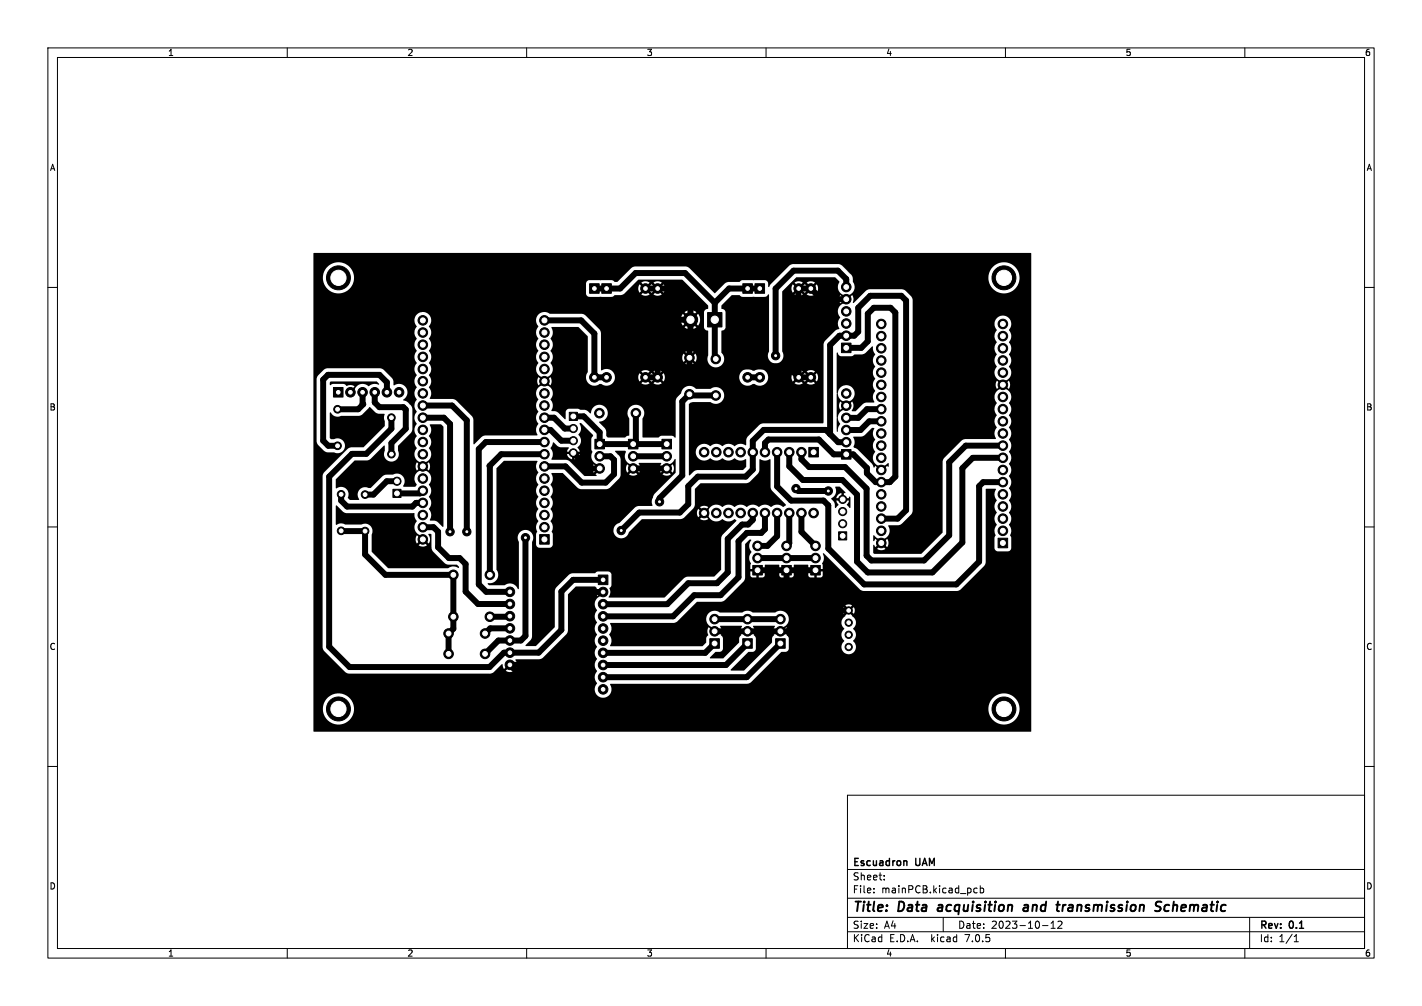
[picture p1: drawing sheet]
<svg xmlns="http://www.w3.org/2000/svg" width="297mm" height="210mm" viewBox="0 0 297 210" stroke-linecap="round" stroke-linejoin="round" font-family="sans-serif">
<defs><g id="words">
<g font-size="2.8">
<text x="178" y="190.8">Title:</text>
<text x="187.5" y="190.8">Data</text>
<text x="196.3" y="190.8">acquisition</text>
<text x="214.8" y="190.8">and</text>
<text x="222.4" y="190.8">transmission</text>
<text x="243.6" y="190.8">Schematic</text>
</g>
<g font-size="2.1">
<text x="178" y="183.9">Sheet:</text>
<text x="178" y="181.1">Escuadron</text>
<text x="191.2" y="181.1">UAM</text>
<text x="178" y="186.6">File:</text>
<text x="184" y="186.6">mainPCB.kicad_pcb</text>
<text x="178" y="196.8">KiCad</text>
<text x="178" y="194">Size:</text>
<text x="184.6" y="194">A4</text>
<text x="185.6" y="196.8">E.D.A.</text>
<text x="194.4" y="196.8">kicad</text>
<text x="200" y="194">Date:</text>
<text x="201.5" y="196.8">7.0.5</text>
<text x="206.9" y="194">2023-10-12</text>
<text x="263" y="194.2">Rev:</text>
<text x="263" y="196.8">Id:</text>
<text x="267" y="196.8">1/1</text>
<text x="269.2" y="194.2">0.1</text>
</g>
<g font-size="1.8">
<text x="35" y="11.8">1</text>
<text x="85" y="11.8">2</text>
<text x="135" y="11.8">3</text>
<text x="185" y="11.8">4</text>
<text x="235" y="11.8">5</text>
<text x="285" y="11.8">6</text>
<text x="10.4" y="35.8">A</text>
<text x="285.4" y="35.8">A</text>
<text x="10.3" y="85.8">B</text>
<text x="285.3" y="85.8">B</text>
<text x="10.3" y="135.8">C</text>
<text x="285.3" y="135.8">C</text>
<text x="10.3" y="185.8">D</text>
<text x="285.3" y="185.8">D</text>
<text x="35" y="199.8">1</text>
<text x="85" y="199.8">2</text>
<text x="135" y="199.8">3</text>
<text x="185" y="199.8">4</text>
<text x="235" y="199.8">5</text>
<text x="285" y="199.8">6</text>
</g>
</g></defs>
<g fill="none" stroke="#000" stroke-width=".21">
<path d="M10 10h277v190h-277zM12 12h273v186h-273zM60 10v2M110 10v2M160 10v2M210 10v2M260 10v2M10 60h2M285 60h2M10 110h2M285 110h2M10 160h2"/>
<path d="M285 160h2M177 166h108v32h-108zM60 198v2M110 198v2M160 198v2M177 194.5h108M177 191.5h108M177 187.5h108M177 181.5h108M182.5 186.3v.1M182.5 185.5v.1M184.7 183.6v.1"/>
<path d="M184.7 182.8v.1M197 191.5v3M203.5 186.3l.2 .1 .4-.1M204.1 185.5l-.4-.1-.2 .1M204.7 185.5l.5-.1 .3 .3-.2 .6h-.6M204.7 184.9v1.5M210 198v2M217.7 193.2h1.2M219.5 193.8h.9M219.5 192.7l.5-.4v1.5M221 192.4l.5-.1 .3 .4-.9 1.1h.9M260 198v2"/>
<path d="M261 191.5v6.5M270.3 196.6h.9M270.3 195.5l.4-.4v1.5"/>
</g>
<path d="M214.1 189.4a.4 .4 0 0 0-.4 .4 .4 .4 0 0 0 .3 .4h.4M214.1 188.9l-.2 .1M220.6 188.9h.8M221 190.2h.2M242.6 188.3a.85 .85 0 0 0-1.1 .1v.6l.8 .4v.6a.85 .85 0 0 1-1.1 .1" fill="none" stroke="#000" stroke-width=".4"/>
<path d="M189.3 179.8l.1 .9" fill="none" stroke="#000" stroke-width=".3"/>
<g fill="#000" stroke="#000" stroke-width=".21">
<path d="M123.1 59.2h2v2h-2zM125.7 59.2h2v2h-2zM155.1 59.2h2v2h-2zM157.7 59.2h2v2h-2zM147.8 65.3h3v3h-3zM175.7 71.6h2v2h-2zM69.7 80.9h2v2h-2zM118.9 86.1h1.7v1.7h-1.7zM124.2 91.7h2v2h-2zM131.2 91.7h2v2h-2zM138.2 91.7h2v2h-2zM168.9 93.4h2v2h-2z"/>
<path d="M175.7 93.8h2v2h-2zM82.1 102.1h1.7v1.7h-1.7zM112.7 111.6h2v2h-2zM157.2 118h2v2h-2zM163.3 118h2v2h-2zM169.3 118h2v2h-2zM175.2 111h1.7v1.7h-1.7zM208.5 112.4h2v2h-2zM125 120h2v2h-2zM148.2 133.3h2v2h-2zM155.1 133.3h2v2h-2zM162 133.3h2v2h-2z"/>
<circle cx="70.7" cy="58" r="2.5"/>
<circle cx="176.7" cy="59.9" r="1"/>
<circle cx="209.7" cy="58" r="2.5"/>
<circle cx="88.3" cy="79.6" r="1"/>
<circle cx="88.3" cy="66.9" r="1"/>
<circle cx="88.3" cy="74.5" r="1"/>
<circle cx="88.3" cy="72" r="1"/>
<circle cx="88.3" cy="69.4" r="1"/>
<circle cx="88.3" cy="77" r="1"/>
<circle cx="113.7" cy="79.6" r="1"/>
<circle cx="113.7" cy="66.9" r="1"/>
<circle cx="113.7" cy="77" r="1"/>
<circle cx="113.7" cy="72" r="1"/>
<circle cx="113.7" cy="69.4" r="1"/>
<circle cx="113.7" cy="74.5" r="1"/>
<circle cx="124.1" cy="78.8" r="1"/>
<circle cx="126.7" cy="78.8" r="1"/>
<circle cx="134.8" cy="78.8" r="1"/>
<circle cx="134.8" cy="60.2" r="1"/>
<circle cx="137.4" cy="78.8" r="1"/>
<circle cx="137.4" cy="60.2" r="1"/>
<circle cx="144" cy="74.7" r="1"/>
<circle cx="144.2" cy="66.7" r="1.5"/>
<circle cx="149.5" cy="74.9" r="1"/>
<circle cx="156.1" cy="78.8" r="1"/>
<circle cx="158.7" cy="78.8" r="1"/>
<circle cx="162" cy="74.2" r=".87"/>
<circle cx="166.8" cy="78.8" r="1"/>
<circle cx="166.8" cy="60.2" r="1"/>
<circle cx="169.4" cy="60.2" r="1"/>
<circle cx="169.4" cy="78.8" r="1"/>
<circle cx="176.7" cy="65" r="1"/>
<circle cx="176.7" cy="70.1" r="1"/>
<circle cx="176.7" cy="62.5" r="1"/>
<circle cx="176.7" cy="67.5" r="1"/>
<circle cx="184.1" cy="72.7" r="1"/>
<circle cx="184.1" cy="67.6" r="1"/>
<circle cx="184.1" cy="77.8" r="1"/>
<circle cx="184.1" cy="70.2" r="1"/>
<circle cx="184.1" cy="75.2" r="1"/>
<circle cx="209.5" cy="72.7" r="1"/>
<circle cx="209.5" cy="70.2" r="1"/>
<circle cx="209.5" cy="77.8" r="1"/>
<circle cx="209.5" cy="75.2" r="1"/>
<circle cx="209.5" cy="67.6" r="1"/>
<circle cx="70.5" cy="85.4" r=".8"/>
<circle cx="70.5" cy="93.1" r=".8"/>
<circle cx="73.2" cy="81.9" r="1"/>
<circle cx="75.7" cy="81.9" r="1"/>
<circle cx="78.3" cy="81.9" r="1"/>
<circle cx="80.8" cy="81.9" r="1"/>
<circle cx="81.7" cy="94.8" r=".8"/>
<circle cx="81.7" cy="87.2" r=".8"/>
<circle cx="83.4" cy="81.9" r="1"/>
<circle cx="88.3" cy="97.4" r="1"/>
<circle cx="88.3" cy="89.7" r="1"/>
<circle cx="88.3" cy="84.7" r="1"/>
<circle cx="88.3" cy="92.3" r="1"/>
<circle cx="88.3" cy="87.2" r="1"/>
<circle cx="88.3" cy="94.8" r="1"/>
<circle cx="88.3" cy="82.1" r="1"/>
<circle cx="88.3" cy="99.9" r="1"/>
<circle cx="113.7" cy="94.8" r="1"/>
<circle cx="113.7" cy="92.3" r="1"/>
<circle cx="113.7" cy="99.9" r="1"/>
<circle cx="113.7" cy="97.4" r="1"/>
<circle cx="113.7" cy="89.7" r="1"/>
<circle cx="113.7" cy="84.7" r="1"/>
<circle cx="113.7" cy="82.1" r="1"/>
<circle cx="113.7" cy="87.2" r="1"/>
<circle cx="119.7" cy="89.5" r=".85"/>
<circle cx="119.7" cy="94.5" r=".85"/>
<circle cx="119.7" cy="92" r=".85"/>
<circle cx="125.2" cy="86.2" r="1"/>
<circle cx="125.2" cy="95.2" r="1"/>
<circle cx="125.2" cy="97.8" r="1"/>
<circle cx="132.2" cy="97.8" r="1"/>
<circle cx="132.2" cy="95.2" r="1"/>
<circle cx="132.8" cy="86.2" r="1"/>
<circle cx="139.2" cy="95.2" r="1"/>
<circle cx="139.2" cy="97.8" r="1"/>
<circle cx="144" cy="82.3" r="1"/>
<circle cx="147.1" cy="94.4" r="1"/>
<circle cx="149.5" cy="82.6" r="1"/>
<circle cx="149.6" cy="94.4" r="1"/>
<circle cx="152.1" cy="94.4" r="1"/>
<circle cx="154.7" cy="94.4" r="1"/>
<circle cx="157.2" cy="94.4" r="1"/>
<circle cx="159.8" cy="94.4" r="1"/>
<circle cx="162.3" cy="94.4" r="1"/>
<circle cx="164.8" cy="94.4" r="1"/>
<circle cx="167.4" cy="94.4" r="1"/>
<circle cx="176.7" cy="89.8" r="1"/>
<circle cx="176.7" cy="84.7" r="1"/>
<circle cx="176.7" cy="87.2" r="1"/>
<circle cx="176.7" cy="82.1" r="1"/>
<circle cx="176.7" cy="92.3" r="1"/>
<circle cx="184.1" cy="98.1" r="1"/>
<circle cx="184.1" cy="82.9" r="1"/>
<circle cx="184.1" cy="80.3" r="1"/>
<circle cx="184.1" cy="90.5" r="1"/>
<circle cx="184.1" cy="95.6" r="1"/>
<circle cx="184.1" cy="93" r="1"/>
<circle cx="184.1" cy="85.4" r="1"/>
<circle cx="184.1" cy="87.9" r="1"/>
<circle cx="209.5" cy="87.9" r="1"/>
<circle cx="209.5" cy="82.9" r="1"/>
<circle cx="209.5" cy="98.1" r="1"/>
<circle cx="209.5" cy="80.3" r="1"/>
<circle cx="209.5" cy="90.5" r="1"/>
<circle cx="209.5" cy="93" r="1"/>
<circle cx="209.5" cy="85.4" r="1"/>
<circle cx="209.5" cy="95.6" r="1"/>
<circle cx="71.2" cy="103.2" r=".8"/>
<circle cx="71.2" cy="110.8" r=".8"/>
<circle cx="76.2" cy="110.9" r=".8"/>
<circle cx="76.2" cy="103.2" r=".8"/>
<circle cx="82.9" cy="100.5" r=".85"/>
<circle cx="88.3" cy="112.6" r="1"/>
<circle cx="88.3" cy="110.1" r="1"/>
<circle cx="88.3" cy="107.5" r="1"/>
<circle cx="88.3" cy="105" r="1"/>
<circle cx="88.3" cy="102.4" r="1"/>
<circle cx="94" cy="111" r=".87"/>
<circle cx="94.7" cy="120" r="1"/>
<circle cx="97.5" cy="111" r=".87"/>
<circle cx="102.3" cy="120" r="1"/>
<circle cx="109.7" cy="112.2" r=".87"/>
<circle cx="113.7" cy="110.1" r="1"/>
<circle cx="113.7" cy="105" r="1"/>
<circle cx="113.7" cy="102.4" r="1"/>
<circle cx="113.7" cy="107.5" r="1"/>
<circle cx="129.7" cy="110.7" r=".87"/>
<circle cx="137.7" cy="104.7" r=".87"/>
<circle cx="147.1" cy="107.1" r="1"/>
<circle cx="149.6" cy="107.1" r="1"/>
<circle cx="152.1" cy="107.1" r="1"/>
<circle cx="154.7" cy="107.1" r="1"/>
<circle cx="157.2" cy="107.1" r="1"/>
<circle cx="158.2" cy="116.5" r="1"/>
<circle cx="158.2" cy="114" r="1"/>
<circle cx="159.8" cy="107.1" r="1"/>
<circle cx="162.3" cy="107.1" r="1"/>
<circle cx="164.3" cy="114" r="1"/>
<circle cx="164.3" cy="116.5" r="1"/>
<circle cx="164.8" cy="107.1" r="1"/>
<circle cx="166.2" cy="102" r=".87"/>
<circle cx="167.4" cy="107.1" r="1"/>
<circle cx="169.9" cy="107.1" r="1"/>
<circle cx="170.3" cy="114" r="1"/>
<circle cx="170.3" cy="116.5" r="1"/>
<circle cx="173" cy="102.5" r=".87"/>
<circle cx="176" cy="106.8" r=".85"/>
<circle cx="176" cy="104.2" r=".85"/>
<circle cx="176" cy="109.3" r=".85"/>
<circle cx="184.1" cy="103.2" r="1"/>
<circle cx="184.1" cy="110.8" r="1"/>
<circle cx="184.1" cy="105.7" r="1"/>
<circle cx="184.1" cy="100.6" r="1"/>
<circle cx="184.1" cy="108.3" r="1"/>
<circle cx="184.1" cy="113.3" r="1"/>
<circle cx="209.5" cy="110.8" r="1"/>
<circle cx="209.5" cy="105.7" r="1"/>
<circle cx="209.5" cy="103.2" r="1"/>
<circle cx="209.5" cy="100.6" r="1"/>
<circle cx="209.5" cy="108.3" r="1"/>
<circle cx="93.7" cy="136.5" r="1"/>
<circle cx="93.7" cy="132.2" r="1"/>
<circle cx="94.7" cy="128.7" r="1"/>
<circle cx="101.3" cy="136.5" r="1"/>
<circle cx="101.3" cy="132.2" r="1"/>
<circle cx="102.3" cy="128.7" r="1"/>
<circle cx="106.5" cy="123.5" r="1"/>
<circle cx="106.5" cy="133.7" r="1"/>
<circle cx="106.5" cy="131.2" r="1"/>
<circle cx="106.5" cy="138.8" r="1"/>
<circle cx="106.5" cy="128.6" r="1"/>
<circle cx="106.5" cy="136.2" r="1"/>
<circle cx="106.5" cy="126.1" r="1"/>
<circle cx="126" cy="133.7" r="1"/>
<circle cx="126" cy="131.2" r="1"/>
<circle cx="126" cy="136.3" r="1"/>
<circle cx="126" cy="138.8" r="1"/>
<circle cx="126" cy="128.7" r="1"/>
<circle cx="126" cy="126.1" r="1"/>
<circle cx="126" cy="123.6" r="1"/>
<circle cx="149.2" cy="131.8" r="1"/>
<circle cx="149.2" cy="129.2" r="1"/>
<circle cx="156.1" cy="129.2" r="1"/>
<circle cx="156.1" cy="131.8" r="1"/>
<circle cx="163" cy="131.8" r="1"/>
<circle cx="163" cy="129.2" r="1"/>
<circle cx="177.3" cy="127.4" r=".76"/>
<circle cx="177.3" cy="132.5" r=".76"/>
<circle cx="177.3" cy="130" r=".76"/>
<circle cx="177.3" cy="135.1" r=".76"/>
<circle cx="70.7" cy="148" r="2.5"/>
<circle cx="126" cy="143.9" r="1"/>
<circle cx="126" cy="141.4" r="1"/>
<circle cx="209.7" cy="148" r="2.5"/>
</g>
<g fill="none" stroke="#000" stroke-width="1.3">
<path d="M176.7 59.9v-1.6l-1.7-1.8h-9.3l-3.7 3.8v14M113.7 66.9h7.7l2.7 2.7v9.2h2.6M124.1 60.2h5.4l3.3-3.2h10.3l6.2 6.2M134.8 60.2h7.2l2.2 2.3v7.2l-.2 .2v6.4l1.2 1.2h7.6l1-1h10.7l2.3 2.3M144.2 66.7h-3.4l-3.4 3.4v8.7h-2.6M149.3 63.2v11.5l.2 .2M156.1 78.8h2.6M158.7 60.2h-6.4l-3 3M166.8 78.8h2.6M176.7 62.5h-5.1l-2.2-2.3-2.7 .1 .1 18.5M176.7 72.6h3.2l1.4-1.3v-5.8l1.2-1.2h3.5l1 1v34.2l-1.1 1.2h-3l-1.8-1.9v-1.1l-2.9-2.9h-4.1l-3.1-3.1h-10.5l-.7 .8v1.9M75.7 81.9v2.3l.2 .2-1.1 1h-4.3"/>
<path d="M78.3 81.9v2.1l1 1h5l.4 .5v4l-3 3v2.3M80.8 81.9v-2.1l-1.5-1.5h-10.8l-1 1v12.7l1.1 1.1h1.9M81.7 87.2v2.3l-5.2 5.2h-3l-4.8 4.8v35.5l4.3 4.2h29.2l3-3h7.3l4.7-4.7v-8l2.5-2.5h6.3M88.3 84.7h6.1l3.1 3v23.3M88.3 87.2h4.4l1.3 1.3v22.5M113.7 89.7h1.3l2.2 2.3h2.6M113.7 94.8h-9l-2.5 2.5 .1 22.7M113.7 92.3h-12.2l-1.5 1.4v28.3l1.5 1.5h5M113.7 87.2h2l2.3 2.3h1.8M119.8 86.9h2.1l3.3 3.4v2.4h14M119.8 94.5l3.2 3.3h2.2M125.2 95.3h2.3l.7 .7v3l-1.7 1.8h-5l-3.4-3.4h-4.4"/>
<path d="M132.2 97.8h7M132.2 95.3h7M132.8 86.3v5.8l-.6 .6M149.5 82.6h-5.3l-.2-.3-1.5 1.5v15.5l-4.7 4.7v.8M162.3 94.4v7.2l3 2.9h6.7l1 1v9l7.5 7.5h19.2l4.8-4.8v-15.7l.9-.8h4.1M164.9 94.4v3l2.8 2.8h8.3l3 3v14l2.3 2.3h13.4l6.3-6.3v-15.4l2.2-2.2h6.3M173.4 90.6v-18.6l1.9-1.9h3.1l.9-.8v-5l2.4-2.6h6.6l1 1v43.8l-1.8 1.8h-3.4M176.7 92.3h-1.6l-2.6-2.6h-13l-2.3 2.3v6l-1.5 1.5h-9.9l-2 2v3.7l-1.8 1.8h-8.5l-3.7 3.8M184.1 85.4h-3l-1.8 1.8h-2.6M184.1 88h-2.5l-1.9 1.8h-3M209.5 93h-7.8l-3.4 3.5v15.3l-5.3 5.2h-11l-1-1v-14l-4.5-4.5h-7.5l-1.6-1.6v-1.5M71.3 110.8l5 .1v4.9l4.2 4.2h14.2v11.2l-1 1v4.3"/>
<path d="M71.3 103.2v1.3l1.2 1.3h13.6l.8-.8h1.4M82.9 100.5h-2.1l-2.8 2.7h-1.7M88.3 110.1h2.3l.9 .9v3.2l2.2 2.3h2.3l1.2 1.3v5.7l2.6 2.6h6.7M88.3 102.4l-.5 .6h-4.9M109.8 112.2v20.6l-1 .9h-4.7l-2.8 2.8M157.2 107.1v1.4l-1 1h-1.2l-3 3v7l-2.2 2.3h-6l-4.4 4.3h-13.4M158.2 116.5h12.1M158.2 119h12.1M159.8 107.1v3.4l-.8 .7h-3l-1.8 1.8v7.5l-3.7 3.7h-5.5l-4.4 4.5h-14.6M162.3 107.1v4.8l-2 2.1h-2.1M164.3 119v5.5l2 2v4.3M164.9 107.1v6.3l-.6 .6"/>
<path d="M166.3 102l.4 .5h6.3M167.4 107.1v3.9l2.9 3M106.5 131.2h-4.1l-1.1 1M106.5 128.6l-.1 .2h-4.1M126 123.6h-1.4l-2.6 2.5v5.4l-7.3 7.3h-8.2l2 2v6.7l1 1h48l10.5-10.5v-2.7l-3.5-3.5M149.2 129.2h13.8M149.2 134.3l-1.9 2h-21.3M156.1 134.3l-4.5 4.5h-25.6M163 134.3l-7 7.1h-30M177.3 127.4h-7.7l-4.4 4.4h-16"/>
</g>
<g fill="#000">
<path d="M65.5 52.9l149.8-.1 .1 .1-.1 99.8h-149.8v-4.7h1.9a3.3 3.3 0 0 0 3.3 3.3 3.3 3.3 0 0 0 3.2-3.3h132.5l.1 .4a3.3 3.3 0 0 0 5 2.3 3.3 3.3 0 0 0-.3-5.6 3.3 3.3 0 0 0-4.8 2.9h-132.5v-.4a3.3 3.3 0 0 0-3.4-2.9 3.3 3.3 0 0 0-3.1 3.3h-1.9v-56h.6l.3 .9 1.6 1.4 1.7 .1a1.56 1.56 0 0 0 2.4-1.3 1.56 1.56 0 0 0-2.4-1.4h-.6l-.2-.3v-5.2l.2-.1a1.57 1.57 0 0 0 2.2 .7l4-.1 .4-.2 1.5-1.5 1.5 1.2 1.6 .2-.1 .8 .2 1.7-4.4 4.4-2.7 .1-.7 .3-4.8 4.8-.4 .6v35.9l.3 .9 4.3 4.3 .9 .4h29.4l.8-.3 1.7-1.7 .5 1.1 .8-.9 .4 .4-.9 .8 .4 .2 .7 .1 .7-.3-.9-.8 .4-.4 .8 .9 .1-.2a1.82 1.82 0 0 0-.2-1.8l4.9-.1 .9-.3 5.1-5.2 .1-.5v-7.5l1.7-1.7h3.9l.4 .5a1.5 1.5 0 0 0 .1 1.6l.9-.9 .3 .4-.4 .4a1.88 1.88 0 0 0-.8 3.1 2 2 0 0 0 0 2.5 2 2 0 0 0 0 2.6 2 2 0 0 0 0 2.5 2 2 0 0 0 0 2.5 2.07 2.07 0 0 0 0 2.6 2 2 0 0 0 0 2.5 1.78 1.78 0 0 0 .1 2.4 1.78 1.78 0 0 0 2.4 .1 1.78 1.78 0 0 0 .2-2.4l28.8-.1 .7-.3 6.3-6.3h.8a.79 .79 0 0 0 .8-1h10.9l.1 .2a1.55 1.55 0 0 0 2.3 1 1.55 1.55 0 0 0 .1-2.5 1.64 1.64 0 0 0 0-2.6 1.61 1.61 0 0 0-.2-2.6l-.7-.8 .3-.3 .7 .6 .2-.4v-.7l-.2-.3-.7 .7-.3-.3 .7-.7-.7-.2-.7 .2 .6 .7-.3 .3-.7-.7-.1 .3-.1 .7 .2 .4 .7-.6 .3 .3-.6 .8a1.69 1.69 0 0 0-.3 2.7 1.65 1.65 0 0 0 0 2.5l-.4 .6-.2 .7h-10.9l-.1-1.9-.4-.7a1.5 1.5 0 0 0-.1-1.6l-.7 .8-.4-.4 .4-.4a1.76 1.76 0 0 0 1-2.5 1.76 1.76 0 0 0-2.6-.5h-4.6l-.3-.2a1.86 1.86 0 0 0-2 .2h-4.7a1.76 1.76 0 0 0-2.6 .6 1.76 1.76 0 0 0 1.1 2.4l.3 .4-.3 .4-.8-.8-.1 .2a1.92 1.92 0 0 0 0 1.5l-.4 .6v1l-.8 .7h-19.2l-.1-.1a2.14 2.14 0 0 0-.1-2.4 1.96 1.96 0 0 0 .1-2.3l13.4-.1 .7-.3 4.1-4.1h4.9l.7-.2 4.3-4.3 .1-.5v-7l.9-.9h.4a2.14 2.14 0 0 0 0 2.6 2 2 0 0 0-.1 2.4l-.1 1.1h1.1v.5h-1.1v.8l.5 .4h.8v-1h.5v1h.8l.3-.1 .1-.3v-.8h-1v-.5h1v-.8l.2-.1h2.7l.2 .1v.8h1v.5h-1v.8l.4 .4h.8v-1h.5v1h.9l.2-.1 .2-1.1h-1.1v-.5h1.1l.1-.9h2.8l.1 .1v.8h1.1v.5h-1.1v.8l.2 .3 .2 .1h.9v-1h.5v1h.8l.4-.4v-.8h-1v-.5h1v-.8a.7 .7 0 0 1 .2-1l.1-.8-.2-.6 .1-.1 7.5 7.5 .7 .3h20l.6-.4 5-5.1 .1-.6v-15l.1-.2h1.9l.1 .2a2.06 2.06 0 0 0 .2 2.3 2 2 0 0 0 0 2.6 2 2 0 0 0 0 2.5 2.13 2.13 0 0 0-.3 2.2l-.2 .5v2.1l.2 .4 .4 .3h2.2a.74 .74 0 0 0 .7-.7v-2.1l-.2-.6a2.13 2.13 0 0 0-.2-2.2 2 2 0 0 0 0-2.6 2 2 0 0 0 0-2.5 2 2 0 0 0 0-2.6 2 2 0 0 0 0-2.5 2 2 0 0 0 0-2.5 2 2 0 0 0 0-2.6 2 2 0 0 0 0-2.5 2 2 0 0 0 0-2.6 2 2 0 0 0 0-2.5 2 2 0 0 0 0-2.5 1.77 1.77 0 0 0-.9-2.9l-.3-.4 .4-.3 .7 .7a1.51 1.51 0 0 0 0-1.7l-.7 .7-.4-.4 .4-.3a1.87 1.87 0 0 0 .8-3.1 2 2 0 0 0 0-2.5 2 2 0 0 0 0-2.5 2 2 0 0 0 0-2.6 1.78 1.78 0 0 0-.2-2.5 1.78 1.78 0 0 0-2.5 .2 1.78 1.78 0 0 0 .1 2.5 2.01 2.01 0 0 0 0 2.5 2 2 0 0 0 0 2.6 2 2 0 0 0 0 2.5 1.77 1.77 0 0 0 .8 2.9l.3 .3-.3 .4-.8-.7a1.51 1.51 0 0 0 0 1.7l.8-.7 .3 .3-.4 .4a1.87 1.87 0 0 0-.7 3 2 2 0 0 0 0 2.6 2 2 0 0 0 0 2.5 1.96 1.96 0 0 0-.2 2.3l-6.8 .1-.4 .3-3.7 3.7-.2 .7v14.7l-4.4 4.5h-9.9l-.2-.2v-1.7l.4 .5 .8-.7 .3 .4-.7 .7 .6 .2h.5l.6-.2-.7-.7 .4-.4 .7 .7 .3-.8-.2-.7-.1-.2-.7 .7-.4-.4 .3-.3a1.86 1.86 0 0 0 1-2.8h2l.7-.2 2-2 .4-.9v-44.1l-.3-.6-1.1-1.1-.8-.4h-7.1l-.4 .3-2.6 2.6-.2-.2 .1-.9-.2-.6-.8 .7-.3-.3 .3-.4a1.79 1.79 0 0 0 .9-2.8v-.8h28.3a3.3 3.3 0 0 0 4.8 2.9 3.3 3.3 0 0 0 .3-5.6 3.3 3.3 0 0 0-5 2.3l-.1 .4h-28.3l-.3-.6-1.8-1.9-.7-.3-9.6-.1-.8 .3-3.9 3.9-.4 .6h-.1a1.06 1.06 0 0 0-.8-1.4h-4.6l-.7 .4h-2.4l-.6 .3-2.2 2-5.2-5.2-.5-.3-10.8-.1-.8 .3-3 3-.6-.1-.6-.3h-4.9l-.4 .6v2.2a.74 .74 0 0 0 .7 .7h4.6l.7-.4h1.4l.6-.3 1.1-1.1h1.8l.3 .9 .8-.8 .4 .3-.9 .9a1.51 1.51 0 0 0 1.8 0l-.9-.9 .4-.3 .8 .8 1-.8 .3 .3-.8 .9 .9 .2 .8-.2-.8-.9 .3-.3 .9 .8 .3-.9-.3-.8-.9 .8-.3-.4 .8-.8-.8-.3-.9 .3 .8 .8-.3 .4-.9-.8-.9 .8-.4-.4 .9-.8a1.51 1.51 0 0 0-1.8 0l.9 .8-.4 .4-.8-.8-.3 .8h-1.8l1.8-1.8h9.2l5.4 5.3v.7l-.1 .1a.74 .74 0 0 0-.8 .7v3.2a.97 .97 0 0 0 .9 .7v5.1a1.77 1.77 0 0 0 .7 2.2 1.77 1.77 0 0 0 2.4-.4 1.77 1.77 0 0 0-.3-2.4v-4.5l.1-.1a.75 .75 0 0 0 .7-.7v-3.1a1.14 1.14 0 0 0-.8-.8v-.6l2.2-2.2h1.5l.7 .4h4.6l.9-.5v11.8a1.64 1.64 0 0 0 1.4 2.6 1.64 1.64 0 0 0 1.4-2.6v-12.5l.6-.6h1.3l.3 .9 .8-.8 .4 .3-.9 .9 .7 .2h.5l.6-.2-.9-.9 .4-.3 .8 .8 1-.8 .3 .3-.8 .9a1.51 1.51 0 0 0 1.7 0l-.8-.9 .3-.3 .9 .8a1.51 1.51 0 0 0 0-1.7l-.9 .8-.3-.4 .8-.8a1.51 1.51 0 0 0-1.7 0l.8 .8-.3 .4-.9-.8-.9 .8-.4-.4 .9-.8-.9-.3-.9 .3 .9 .8-.4 .4-.8-.8-.3 .8h-1.3l2.3-2.3h8.1l.9 .9a1.82 1.82 0 0 0 1 2.8l.3 .4-.3 .3-.8-.7-.3 .9 .3 .8 .8-.7 .3 .3-.3 .4a1.89 1.89 0 0 0-.8 3 1.96 1.96 0 0 0-.2 2.4l-1 .5-1.9 1.9-.4 .8v16.4l-13 .1-.4 .3-2.5 2.5-.2 .7v.9l-.2 .2a2.04 2.04 0 0 0-2.4 .1 1.86 1.86 0 0 0-2.5 0 1.89 1.89 0 0 0-2.5 0 1.78 1.78 0 0 0-2.5 .1 1.78 1.78 0 0 0 .1 2.6 1.78 1.78 0 0 0 2.5-.1 2.04 2.04 0 0 0 2.6 0 2.03 2.03 0 0 0 2.5 0 1.9 1.9 0 0 0 2.3 .2l.1 1.5-.7 .7h-9.7l-.6 .3-.8 .8h-.2v-14.8l.3-.4 .5-.1 3.7 .1a1.76 1.76 0 0 0 2.4-.3 1.76 1.76 0 0 0 0-2.4 1.76 1.76 0 0 0-2.4-.1h-3.1a1.78 1.78 0 0 0-1.8-.6 1.78 1.78 0 0 0-1.3 1.5l-.8 .9-.3 .7v7.7l-.8-.4h-2.2l-.6 .3h-3.3v-4a1.76 1.76 0 0 0-.2-2.4 1.76 1.76 0 0 0-2.4 .1 1.76 1.76 0 0 0-.2 2.4v3.4l-.9 .5h-3.6l-.3-.3-.1-1.4-1.4-1.5a1.8 1.8 0 0 0 1.9-1.8 1.8 1.8 0 0 0-1.9-1.8 1.8 1.8 0 0 0-1.7 1.8l-1.1-.7-1.1-.1-.6-.2h-1.9l-.5 .5-.1 1.6-.1 .1-1.5-1.4-.5-.2-.8-.1v-.2a2.12 2.12 0 0 0-.2-2.3 1.77 1.77 0 0 0-.8-2.9l-.3-.3 .3-.4 .7 .8a1.51 1.51 0 0 0 0-1.8l-.7 .7-.3-.3 .3-.4a1.87 1.87 0 0 0 .8-3 2 2 0 0 0 0-2.5 2 2 0 0 0 0-2.6 1.96 1.96 0 0 0 .2-2.3h5.6l1.9 1.9 .1 7.5a1.77 1.77 0 0 0 .1 2.3 1.77 1.77 0 0 0 2.4 .1l.3 .1a1.75 1.75 0 0 0 1.9 .1 1.75 1.75 0 0 0 .9-1.5h4.9l.3 .8 .8-.8 .4 .4-.9 .8 .9 .3 .9-.3-.9-.8 .4-.4 .8 .8 1-.8 .3 .4-.8 .8a1.51 1.51 0 0 0 1.7 0l-.8-.8 .3-.4 .9 .8 .3-.8h15.5a1.78 1.78 0 0 0 1 1.6 1.78 1.78 0 0 0 1.9-.3l.3 .1a1.75 1.75 0 0 0 1.9 .1 1.75 1.75 0 0 0 .9-1.5h4.9l.3 .8 .8-.8 .4 .4-.9 .8 .9 .3 .9-.3-.9-.8 .4-.4 .8 .8 1-.8 .3 .4-.8 .8a1.51 1.51 0 0 0 1.7 0l-.8-.8 .3-.4 .9 .8a1.51 1.51 0 0 0 0-1.7l-.9 .8-.3-.3 .8-.9a1.51 1.51 0 0 0-1.7 0l.8 .9-.3 .3-.9-.8-.9 .8-.4-.3 .9-.9-.9-.2-.9 .2 .9 .9-.4 .3-.8-.8-.3 .9h-4.9a1.78 1.78 0 0 0-1-1.6 1.78 1.78 0 0 0-1.8 .2h-.4a1.75 1.75 0 0 0-1.8-.2 1.75 1.75 0 0 0-1 1.6h-15.5l-.3-.9-.9 .8-.3-.3 .8-.9-.8-.2-.9 .2 .8 .9-.3 .3-.9-.8-.9 .8-.4-.3 .9-.9a1.51 1.51 0 0 0-1.8 0l.9 .9-.4 .3-.8-.8-.3 .9h-4.9v-.3a1.84 1.84 0 0 0-2.8-1.2l-.1-2.6h17l.3 .9 .7-.8 .4 .4-.8 .7 .4 .2 .7 .1 .7-.3-.8-.7 .4-.4 .7 .8a1.51 1.51 0 0 0 0-1.8l-.7 .8-.4-.4 .8-.7-.7-.3-.7 .1-.4 .2 .8 .7-.4 .4-.7-.8-.3 .9h-17l-.1-5.5-.2-.4-2-2.1h19l.1 .6 .3 .7 .9-.9 .4 .3-.9 1a2 2 0 0 0 2.4-.1l-.9-.9 .4-.3 .9 .9a2 2 0 0 0 0-2.5l-.9 .9-.4-.3 .9-.9a1.99 1.99 0 0 0-2.4 0l.9 .9-.4 .3-.9-.9-.3 .7-.1 .5h-19l-1-.9-.7-.3h-6.7a1.8 1.8 0 0 0-2.4 .3 1.8 1.8 0 0 0 0 2.4 2 2 0 0 0 0 2.6 2 2 0 0 0 0 2.5 2 2 0 0 0 0 2.5 1.77 1.77 0 0 0 .8 2.9l.4 .4-.4 .3-.7-.7a1.51 1.51 0 0 0 0 1.8l.7-.8 .4 .4-.4 .4a1.87 1.87 0 0 0-.8 3 2 2 0 0 0 0 2.5 2 2 0 0 0 0 2.5 1.93 1.93 0 0 0-.2 2.4h-11l-.6 .3-1.6 1.5-.1-5-.3-.8-3.6-3.5-.5-.1h-4.6l-.1-.2a2.12 2.12 0 0 0-.2-2.3 2 2 0 0 0 0-2.6 2 2 0 0 0 0-2.5 2 2 0 0 0 0-2.5 2 2 0 0 0 0-2.6 2 2 0 0 0 0-2.5 1.78 1.78 0 0 0-.2-2.5 1.78 1.78 0 0 0-2.5 .1 1.78 1.78 0 0 0 .1 2.5 2 2 0 0 0 0 2.6 2 2 0 0 0 0 2.5 2 2 0 0 0 0 2.5 1.96 1.96 0 0 0 0 2.6 2 2 0 0 0 0 2.5 2 2 0 0 0 0 2.6 2 2 0 0 0 0 2.5 2 2 0 0 0 0 2.5 2 2 0 0 0 0 2.6 2 2 0 0 0 0 2.5 1.77 1.77 0 0 0 .8 2.9l.4 .4-.4 .3-.7-.7a1.51 1.51 0 0 0 0 1.7l.7-.7 .4 .4-.4 .3a1.87 1.87 0 0 0-.8 3l-.3 .4h-2.3l-.2-.1a1.64 1.64 0 0 0-.1-2.1 1.64 1.64 0 0 0-2-.3h-1.3l-.7 .2-2.6 2.5-.5 .1a1.56 1.56 0 0 0-1.9 .3 1.56 1.56 0 0 0-.1 2l-.1 .2h-1.8l-.5-.5a1.57 1.57 0 0 0-.3-1.9 1.57 1.57 0 0 0-2-.1l-.2-.1v-1.7l3.9-3.9 2.5-.1 .7-.1 3-3 .2 .1v1a1.56 1.56 0 0 0 1.4 2.3 1.56 1.56 0 0 0 1.3-2.3v-1l2.6-2.6 .4-.9v-4.6l-.9-1-1-.5a1.81 1.81 0 0 0 .6-2.6 1.81 1.81 0 0 0-2.6-.5v-.9l-.3-.6-1.7-1.6-.6-.4h-11.1l-.7 .2-1.4 1.4-.3 .6v12.9h-.6v-34h1.9l.1 .4a3.3 3.3 0 0 0 5 2.3 3.3 3.3 0 0 0-.3-5.6 3.3 3.3 0 0 0-4.8 2.9h-1.9zM69 79.7l9.6-.1 .6 .5-.1 .2a2.3 2.3 0 0 0-2.2 .3 1.76 1.76 0 0 0-2.9 .8l-.4 .5-.4-.4 .9-.8a2.19 2.19 0 0 0-1.8-.2l-.6-.4h-2.1l-.6 .3-.1-.5zM174.8 73.6l.2 .1a.74 .74 0 0 0 .7 .7h2.1l.7-.4 1.8-.1 1.8-1.6 .2 .1a2.19 2.19 0 0 0 .5 1.6 2.01 2.01 0 0 0 0 2.6 2 2 0 0 0 0 2.5 2 2 0 0 0 0 2.6 1.96 1.96 0 0 0-.2 2.3l-2 .1-.4 .3-1.5 1.4-.7 .1-.1-.2a1.55 1.55 0 0 0 .1-1.9l-.8 .8-.3-.4 .3-.4a1.76 1.76 0 0 0 1-2.7 1.76 1.76 0 0 0-2.9 0 1.76 1.76 0 0 0 1 2.7l.3 .4-.3 .4-.8-.8a1.51 1.51 0 0 0 0 1.8l.8-.8 .3 .4-.3 .3a1.88 1.88 0 0 0-.8 3.1l-.4 .7-.1 .8h-.2zM89.8 88.6h2.3l.5 .5v20.8l-.2 .1-1.2-1.2-1.3-.1-.1-.2a2.06 2.06 0 0 0-.2-2.3 2 2 0 0 0 0-2.6 2 2 0 0 0 0-2.5 1.77 1.77 0 0 0-.8-2.9l-.3-.3 .3-.4 .7 .7a1.51 1.51 0 0 0 0-1.7l-.7 .7-.3-.3 .3-.4a1.88 1.88 0 0 0 .8-3 2 2 0 0 0 0-2.6 1.96 1.96 0 0 0 .2-2.3zM115.5 92.4h.2l.8 .7 .4 .2 1.9 .1-.4 .9h.9v.5h-.9a1.34 1.34 0 0 0 1.1 1.1v-.9h.5v.9a1.34 1.34 0 0 0 1.1-1.1h-.9v-.5h.9l-.5-.8a1.82 1.82 0 0 0 .2-2.8 1.87 1.87 0 0 0 .3-2.3l.3-.1 2.5 2.5-.4 .8v2.3a.57 .57 0 0 1 .1 .8 1.78 1.78 0 0 0 1.2 2.2l.3 .4-.3 .4-.8-.8a1.5 1.5 0 0 0 0 1.8l.8-.8 .3 .4-.7 .7 .2 .2v.2h-2.5l-3.4-3.3-.5-.1h-2.9l-.1-.2a2.06 2.06 0 0 0-.2-2.3zM105.2 96.2h6.9l.2 .1a2.06 2.06 0 0 0 .1 2.4 2 2 0 0 0 0 2.5 2 2 0 0 0 0 2.6 2 2 0 0 0 0 2.5 2 2 0 0 0 0 2.6 2.03 2.03 0 0 0-.2 2.2l-.2 .4v2.2l.1 .4 .5 .2 2.2 .1a.74 .74 0 0 0 .7-.7v-2.2l-.3-.6a2.13 2.13 0 0 0-.2-2.2 2 2 0 0 0 0-2.5 2 2 0 0 0 0-2.6 2 2 0 0 0 0-2.5 1.96 1.96 0 0 0 .2-2.3h2.4l2.9 2.9 .6 .4h5.9l.4-.3 1.8-1.8 .4-.7v-3.6l-.3-.6-.8-.9 2-.1 .2 .1a1.89 1.89 0 0 0 1.1 2.7l.3 .4-.3 .4-.8-.8-.2 .7v.4l.2 .7 .8-.8 .3 .4-.7 .7a1.51 1.51 0 0 0 1.7 0l-.7-.7 .3-.4 .8 .8 .1-.2a1.82 1.82 0 0 0-.2-1.8l4.6-.1 .1 .2a1.55 1.55 0 0 0-.1 1.9l.8-.8 .3 .4-.7 .7 .2 .1 .6 .2 .9-.3-.7-.7 .3-.4 .8 .8a1.51 1.51 0 0 0 0-1.8l-.8 .8-.3-.4 .9-.7 .8-.8v2.9l-4.3 4.3-.4 .8a2.15 2.15 0 0 0-.1 1.8h-2.8l-.7 .2-3.4 3.4a1.63 1.63 0 0 0-.8 2.7 1.63 1.63 0 0 0 2.8-.8l2.7-2.7h7.9l.7-.2 2.3-2.4 .1-.4v-3.3l1.2-1.2h9.5l.6-.2 2.1-2.1 .1-.5v-2.1l.2-.1a1.97 1.97 0 0 0 2.1 0l.1 6.1 .3 .4 2.8 2.9v.2l-.5 .3a2.07 2.07 0 0 0-2.6 0 2.02 2.02 0 0 0-2.6 0 2.02 2.02 0 0 0-2.5 0 2.02 2.02 0 0 0-2.6 0 2.02 2.02 0 0 0-2.5 0 1.77 1.77 0 0 0-2.9 .8l-.3 .4-.4-.4 .7-.7-.6-.3h-.5l-.6 .3 .7 .7-.3 .4-.8-.8a1.51 1.51 0 0 0 0 1.8l.8-.8 .3 .4-.7 .7 .6 .3h.5l.6-.3-.7-.7 .4-.4 .3 .4a1.84 1.84 0 0 0 3 .8l.2 .1a2.06 2.06 0 0 0 2.4-.1l.3 .4-2.8 2.7-.3 .6-.1 6.8-1.4 1.4-5.9 .2-.4 .2-4.1 4-11.6 .1-.1-.3a2.12 2.12 0 0 0 .2-1.8l.4-.5v-2.2a.74 .74 0 0 0-.7-.7h-2.2l-.6 .4h-4.5l-.9 .3-2.5 2.5-.4 .7v7.7l-3.9 3.9-2.2 .1v-.2l1.1-1.2 .2-.6v-19.7a1.64 1.64 0 0 0-1.4-2.6 1.64 1.64 0 0 0-1.3 2.6v9.7l-.2 .1a1.86 1.86 0 0 0-2.8-.8h-3.2l-.3-.4a1.85 1.85 0 0 0 1.9-.8 1.85 1.85 0 0 0-.1-2.1v-21.1zM178.2 91.2l2-.1 1.9-1.7 .4-.1 .1 .2a2.06 2.06 0 0 0 .2 2.3 2 2 0 0 0 0 2.6 1.77 1.77 0 0 0 .8 2.9l.3 .3-.3 .4-.8-.8-.3 .4-.4-.8-2.9-2.9-.8-.4-.1-.3a2 2 0 0 0-.1-2zM184.5 97.3l1.1-.6v.7h-.2l-.1-.2-.7 .8-.4-.4zM70.1 105.6l.2-.1 1.4 1.4 .7 .2h14l.2 .1a2.18 2.18 0 0 0 .4 1.6 1.77 1.77 0 0 0 .8 3l.4 .3-.4 .4-.7-.8a1.51 1.51 0 0 0 0 1.8l.7-.8 .4 .4-.8 .7a1.51 1.51 0 0 0 1.8 0l-.7-.7 .3-.4 .7 .8a1.7 1.7 0 0 0 0-2l.4-.1 .2 .2v2.7l.3 .8 2.6 2.5 .6 .3h1.8l.5 .4-.1 .3a1.96 1.96 0 0 0-2.2 0h-12.5l-3.5-3.4v-3.6a1.58 1.58 0 0 0-.3-1.8 1.58 1.58 0 0 0-1.8-.3l-3.5-.1a1.55 1.55 0 0 0-1.7 .2l-.2-.1zM174.5 101.6h.9l1.2 1.2-.1 .1h-.2v.9h-.6v-.9a1.34 1.34 0 0 0-1 1.1h.9v.5h-.9l.4 .9-.6 .7-.2-1.1-.7-.9a1.91 1.91 0 0 0 .9-2.5zM176.4 104h.9l.1-.3 .2 .1v2.2l-.7-.6 .4-.9h-.9zM182.4 111.8h.2l1.3 1-.3 .4-.8-.7-.3 .5z"/>
<path d="M150.4 130.6h4.5l.1 .2a1.97 1.97 0 0 0-.2 1.9l-.4 .5v1l-3.3 3.2h-2.8l1.1-1.3h.9a.74 .74 0 0 0 .7-.7v-2.2l-.4-.6a1.75 1.75 0 0 0-.2-1.9zM157.3 130.6h4.4l.2 .2a1.97 1.97 0 0 0-.3 1.9l-.3 .5-.1 1-5.8 5.8-2.8-.1 3.7-3.8h.9a.74 .74 0 0 0 .7-.7v-2.2l-.5-.6a1.75 1.75 0 0 0-.1-1.9z"/>
</g>
<g fill="#fff" stroke="#fff" stroke-width=".21">
<circle cx="70.7" cy="148" r="1.59"/>
<circle cx="209.7" cy="148" r="1.59"/>
<circle cx="209.7" cy="58" r="1.59"/>
<circle cx="70.7" cy="58" r="1.59"/>
<circle cx="166.2" cy="102" r=".2"/>
<circle cx="173" cy="102.5" r=".2"/>
<circle cx="162" cy="74.2" r=".2"/>
<circle cx="137.7" cy="104.7" r=".2"/>
<circle cx="129.7" cy="110.7" r=".2"/>
<circle cx="97.5" cy="111" r=".2"/>
<circle cx="94" cy="111" r=".2"/>
<circle cx="109.7" cy="112.3" r=".2"/>
<circle cx="70.7" cy="81.9" r=".38"/>
<circle cx="73.2" cy="81.9" r=".38"/>
<circle cx="75.7" cy="81.9" r=".38"/>
<circle cx="78.3" cy="81.9" r=".38"/>
<circle cx="80.8" cy="81.9" r=".38"/>
<circle cx="83.4" cy="81.9" r=".38"/>
<circle cx="119.7" cy="86.9" r=".5"/>
<circle cx="119.7" cy="89.5" r=".5"/>
<circle cx="119.7" cy="92" r=".5"/>
<circle cx="119.7" cy="94.5" r=".5"/>
<circle cx="156.1" cy="134.3" r=".5"/>
<circle cx="156.1" cy="131.8" r=".5"/>
<circle cx="156.1" cy="129.3" r=".5"/>
<circle cx="176" cy="111.9" r=".5"/>
<circle cx="176" cy="109.3" r=".5"/>
<circle cx="176" cy="106.8" r=".5"/>
<circle cx="176" cy="104.3" r=".5"/>
<circle cx="71.3" cy="110.8" r=".4"/>
<circle cx="71.3" cy="103.2" r=".4"/>
<circle cx="209.5" cy="113.4" r=".52"/>
<circle cx="209.5" cy="110.8" r=".52"/>
<circle cx="209.5" cy="108.3" r=".52"/>
<circle cx="209.5" cy="105.7" r=".52"/>
<circle cx="209.5" cy="103.2" r=".52"/>
<circle cx="209.5" cy="100.7" r=".52"/>
<circle cx="209.5" cy="98.1" r=".52"/>
<circle cx="209.5" cy="95.6" r=".52"/>
<circle cx="209.5" cy="93" r=".52"/>
<circle cx="209.5" cy="90.5" r=".52"/>
<circle cx="209.5" cy="88" r=".52"/>
<circle cx="209.5" cy="85.4" r=".52"/>
<circle cx="209.5" cy="82.9" r=".52"/>
<circle cx="209.5" cy="80.3" r=".52"/>
<circle cx="209.5" cy="77.8" r=".52"/>
<circle cx="209.5" cy="75.3" r=".52"/>
<circle cx="209.5" cy="72.7" r=".52"/>
<circle cx="209.5" cy="70.2" r=".52"/>
<circle cx="209.5" cy="67.6" r=".52"/>
<circle cx="184.1" cy="113.4" r=".52"/>
<circle cx="184.1" cy="110.8" r=".52"/>
<circle cx="184.1" cy="108.3" r=".52"/>
<circle cx="184.1" cy="105.7" r=".52"/>
<circle cx="184.1" cy="103.2" r=".52"/>
<circle cx="184.1" cy="100.7" r=".52"/>
<circle cx="184.1" cy="98.1" r=".52"/>
<circle cx="184.1" cy="95.6" r=".52"/>
<circle cx="184.1" cy="93" r=".52"/>
<circle cx="184.1" cy="90.5" r=".52"/>
<circle cx="184.1" cy="88" r=".52"/>
<circle cx="184.1" cy="85.4" r=".52"/>
<circle cx="184.1" cy="82.9" r=".52"/>
<circle cx="184.1" cy="80.3" r=".52"/>
<circle cx="184.1" cy="77.8" r=".52"/>
<circle cx="184.1" cy="75.3" r=".52"/>
<circle cx="184.1" cy="72.7" r=".52"/>
<circle cx="184.1" cy="70.2" r=".52"/>
<circle cx="184.1" cy="67.6" r=".52"/>
<circle cx="177.3" cy="127.4" r=".38"/>
<circle cx="177.3" cy="130" r=".38"/>
<circle cx="177.3" cy="132.5" r=".38"/>
<circle cx="177.3" cy="135.1" r=".38"/>
<circle cx="113.7" cy="112.6" r=".52"/>
<circle cx="113.7" cy="110.1" r=".52"/>
<circle cx="113.7" cy="107.5" r=".52"/>
<circle cx="113.7" cy="105" r=".52"/>
<circle cx="113.7" cy="102.4" r=".52"/>
<circle cx="113.7" cy="99.9" r=".52"/>
<circle cx="113.7" cy="97.4" r=".52"/>
<circle cx="113.7" cy="94.8" r=".52"/>
<circle cx="113.7" cy="92.3" r=".52"/>
<circle cx="113.7" cy="89.7" r=".52"/>
<circle cx="113.7" cy="87.2" r=".52"/>
<circle cx="113.7" cy="84.7" r=".52"/>
<circle cx="113.7" cy="82.1" r=".52"/>
<circle cx="113.7" cy="79.6" r=".52"/>
<circle cx="113.7" cy="77" r=".52"/>
<circle cx="113.7" cy="74.5" r=".52"/>
<circle cx="113.7" cy="72" r=".52"/>
<circle cx="113.7" cy="69.4" r=".52"/>
<circle cx="113.7" cy="66.9" r=".52"/>
<circle cx="88.3" cy="112.6" r=".52"/>
<circle cx="88.3" cy="110.1" r=".52"/>
<circle cx="88.3" cy="107.5" r=".52"/>
<circle cx="88.3" cy="105" r=".52"/>
<circle cx="88.3" cy="102.4" r=".52"/>
<circle cx="88.3" cy="99.9" r=".52"/>
<circle cx="88.3" cy="97.4" r=".52"/>
<circle cx="88.3" cy="94.8" r=".52"/>
<circle cx="88.3" cy="92.3" r=".52"/>
<circle cx="88.3" cy="89.7" r=".52"/>
<circle cx="88.3" cy="87.2" r=".52"/>
<circle cx="88.3" cy="84.7" r=".52"/>
<circle cx="88.3" cy="82.1" r=".52"/>
<circle cx="88.3" cy="79.6" r=".52"/>
<circle cx="88.3" cy="77" r=".52"/>
<circle cx="88.3" cy="74.5" r=".52"/>
<circle cx="88.3" cy="72" r=".52"/>
<circle cx="88.3" cy="69.4" r=".52"/>
<circle cx="88.3" cy="66.9" r=".52"/>
<circle cx="158.2" cy="119" r=".5"/>
<circle cx="158.2" cy="116.5" r=".5"/>
<circle cx="158.2" cy="114" r=".5"/>
<circle cx="76.3" cy="110.9" r=".4"/>
<circle cx="76.3" cy="103.2" r=".4"/>
<circle cx="102.3" cy="128.7" r=".5"/>
<circle cx="94.7" cy="128.7" r=".5"/>
<circle cx="106.5" cy="123.5" r=".38"/>
<circle cx="106.5" cy="126.1" r=".38"/>
<circle cx="106.5" cy="128.6" r=".38"/>
<circle cx="106.5" cy="131.2" r=".38"/>
<circle cx="106.5" cy="133.7" r=".38"/>
<circle cx="106.5" cy="136.2" r=".38"/>
<circle cx="106.5" cy="138.8" r=".38"/>
<circle cx="132.3" cy="92.7" r=".5"/>
<circle cx="132.3" cy="95.3" r=".5"/>
<circle cx="132.3" cy="97.8" r=".5"/>
<circle cx="149.2" cy="134.3" r=".5"/>
<circle cx="149.2" cy="131.8" r=".5"/>
<circle cx="149.2" cy="129.3" r=".5"/>
<circle cx="158.7" cy="60.2" r=".38"/>
<circle cx="156.1" cy="60.2" r=".38"/>
<circle cx="169.4" cy="60.2" r=".38"/>
<circle cx="166.8" cy="60.2" r=".38"/>
<circle cx="158.7" cy="78.8" r=".38"/>
<circle cx="156.1" cy="78.8" r=".38"/>
<circle cx="169.4" cy="78.8" r=".38"/>
<circle cx="166.8" cy="78.8" r=".38"/>
<circle cx="101.3" cy="132.3" r=".5"/>
<circle cx="93.7" cy="132.3" r=".5"/>
<circle cx="82.9" cy="103" r=".5"/>
<circle cx="82.9" cy="100.5" r=".5"/>
<circle cx="149.5" cy="74.9" r=".5"/>
<circle cx="149.5" cy="82.6" r=".5"/>
<circle cx="163" cy="134.3" r=".5"/>
<circle cx="163" cy="131.8" r=".5"/>
<circle cx="163" cy="129.3" r=".5"/>
<circle cx="126" cy="121" r=".38"/>
<circle cx="126" cy="123.6" r=".38"/>
<circle cx="126" cy="126.1" r=".38"/>
<circle cx="126" cy="128.7" r=".38"/>
<circle cx="126" cy="131.2" r=".38"/>
<circle cx="126" cy="133.7" r=".38"/>
<circle cx="126" cy="136.3" r=".38"/>
<circle cx="126" cy="138.8" r=".38"/>
<circle cx="126" cy="141.4" r=".38"/>
<circle cx="126" cy="143.9" r=".38"/>
<circle cx="81.8" cy="87.2" r=".4"/>
<circle cx="81.8" cy="94.8" r=".4"/>
<circle cx="149.3" cy="66.7" r=".76"/>
<circle cx="144.2" cy="66.7" r=".76"/>
<circle cx="102.3" cy="120" r=".5"/>
<circle cx="94.7" cy="120" r=".5"/>
<circle cx="169.9" cy="94.4" r=".5"/>
<circle cx="167.4" cy="94.4" r=".5"/>
<circle cx="164.8" cy="94.4" r=".5"/>
<circle cx="162.3" cy="94.4" r=".5"/>
<circle cx="159.8" cy="94.4" r=".5"/>
<circle cx="157.2" cy="94.4" r=".5"/>
<circle cx="154.7" cy="94.4" r=".5"/>
<circle cx="152.1" cy="94.4" r=".5"/>
<circle cx="149.6" cy="94.4" r=".5"/>
<circle cx="147.1" cy="94.4" r=".5"/>
<circle cx="147.1" cy="107.1" r=".5"/>
<circle cx="149.6" cy="107.1" r=".5"/>
<circle cx="152.1" cy="107.1" r=".5"/>
<circle cx="154.7" cy="107.1" r=".5"/>
<circle cx="157.2" cy="107.1" r=".5"/>
<circle cx="159.8" cy="107.1" r=".5"/>
<circle cx="162.3" cy="107.1" r=".5"/>
<circle cx="164.8" cy="107.1" r=".5"/>
<circle cx="167.4" cy="107.1" r=".5"/>
<circle cx="169.9" cy="107.1" r=".5"/>
<circle cx="176.8" cy="72.6" r=".5"/>
<circle cx="176.8" cy="70.1" r=".5"/>
<circle cx="176.8" cy="67.5" r=".5"/>
<circle cx="176.8" cy="65" r=".5"/>
<circle cx="176.8" cy="62.5" r=".5"/>
<circle cx="176.8" cy="59.9" r=".5"/>
<circle cx="101.3" cy="136.5" r=".5"/>
<circle cx="93.7" cy="136.5" r=".5"/>
<circle cx="139.3" cy="92.7" r=".5"/>
<circle cx="139.3" cy="95.3" r=".5"/>
<circle cx="139.3" cy="97.8" r=".5"/>
<circle cx="164.3" cy="119" r=".5"/>
<circle cx="164.3" cy="116.5" r=".5"/>
<circle cx="164.3" cy="114" r=".5"/>
<circle cx="70.5" cy="85.4" r=".4"/>
<circle cx="70.5" cy="93.1" r=".4"/>
<circle cx="125.3" cy="92.7" r=".5"/>
<circle cx="125.3" cy="95.3" r=".5"/>
<circle cx="125.3" cy="97.8" r=".5"/>
<circle cx="126.7" cy="60.2" r=".38"/>
<circle cx="124.1" cy="60.2" r=".38"/>
<circle cx="137.4" cy="60.2" r=".38"/>
<circle cx="134.8" cy="60.2" r=".38"/>
<circle cx="126.7" cy="78.8" r=".38"/>
<circle cx="124.1" cy="78.8" r=".38"/>
<circle cx="137.4" cy="78.8" r=".38"/>
<circle cx="134.8" cy="78.8" r=".38"/>
<circle cx="170.3" cy="119" r=".5"/>
<circle cx="170.3" cy="116.5" r=".5"/>
<circle cx="170.3" cy="114" r=".5"/>
<circle cx="144" cy="82.3" r=".5"/>
<circle cx="144" cy="74.7" r=".5"/>
<circle cx="176.8" cy="94.9" r=".5"/>
<circle cx="176.8" cy="92.3" r=".5"/>
<circle cx="176.8" cy="89.8" r=".5"/>
<circle cx="176.8" cy="87.2" r=".5"/>
<circle cx="176.8" cy="84.7" r=".5"/>
<circle cx="176.8" cy="82.2" r=".5"/>
<circle cx="125.2" cy="86.2" r=".5"/>
<circle cx="132.8" cy="86.2" r=".5"/>
</g>
<use href="#words"/>
</svg>
